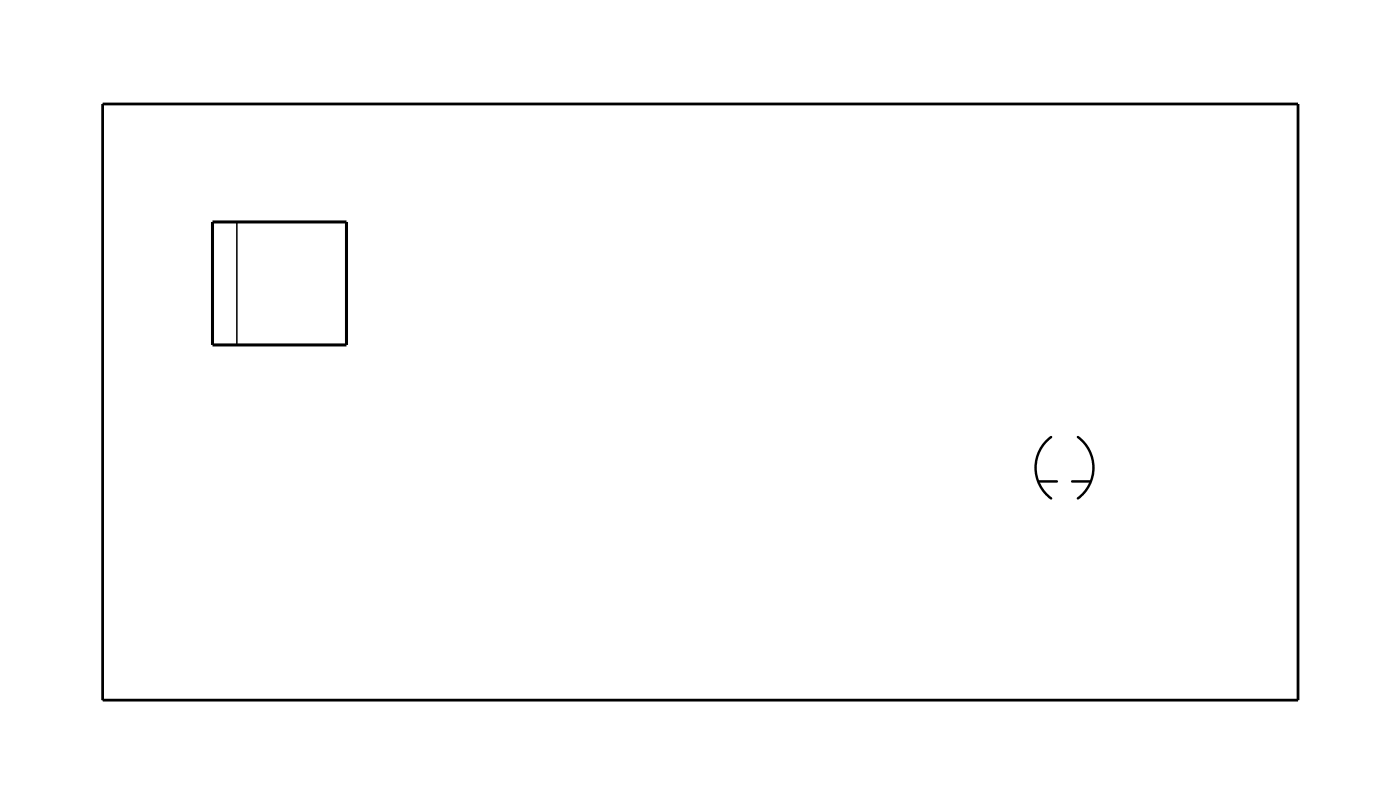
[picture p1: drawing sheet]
<svg xmlns="http://www.w3.org/2000/svg" width="117mm" height="67mm" viewBox="0 0 117 67" stroke-linecap="round" stroke-linejoin="round" font-family="sans-serif">
<path d="M8.6 8.7h99.7v49.7h-99.7zM87.7 36.4a3.2 3.2 0 0 0 0 5.2M89.9 36.4a3.2 3.2 0 0 1 0 5.2M86.6 40.1h1.6M89.4 40.1h1.5" fill="none" stroke="#000" stroke-width=".2"/>
<path d="M17.7 18.5h11.2v10.3h-11.2z" fill="none" stroke="#000" stroke-width=".25"/>
<path d="M19.8 18.5v10.3" fill="none" stroke="#000" stroke-width=".13"/>
<circle cx="34.2" cy="53.4" r=".7" fill="#fff"/>
<circle cx="34.2" cy="53.4" r=".7" fill="none" stroke="#fff" stroke-width=".66" stroke-linecap="butt"/>
<circle cx="34.2" cy="50.8" r=".7" fill="#fff"/>
<circle cx="34.2" cy="50.8" r=".7" fill="none" stroke="#fff" stroke-width=".66" stroke-linecap="butt"/>
<circle cx="34.2" cy="48.3" r=".7" fill="#fff"/>
<circle cx="34.2" cy="48.3" r=".7" fill="none" stroke="#fff" stroke-width=".66" stroke-linecap="butt"/>
<circle cx="34.2" cy="45.7" r=".7" fill="#fff"/>
<circle cx="34.2" cy="45.7" r=".7" fill="none" stroke="#fff" stroke-width=".66" stroke-linecap="butt"/>
<circle cx="34.2" cy="43.2" r=".7" fill="#fff"/>
<circle cx="34.2" cy="43.2" r=".7" fill="none" stroke="#fff" stroke-width=".66" stroke-linecap="butt"/>
<circle cx="34.2" cy="40.7" r=".7" fill="#fff"/>
<circle cx="34.2" cy="40.7" r=".7" fill="none" stroke="#fff" stroke-width=".66" stroke-linecap="butt"/>
<circle cx="34.2" cy="38.1" r=".7" fill="#fff"/>
<circle cx="34.2" cy="38.1" r=".7" fill="none" stroke="#fff" stroke-width=".66" stroke-linecap="butt"/>
<circle cx="34.2" cy="35.6" r=".7" fill="#fff"/>
<circle cx="34.2" cy="35.6" r=".7" fill="none" stroke="#fff" stroke-width=".66" stroke-linecap="butt"/>
<circle cx="34.2" cy="31.3" r=".7" fill="#fff"/>
<circle cx="34.2" cy="31.3" r=".7" fill="none" stroke="#fff" stroke-width=".66" stroke-linecap="butt"/>
<circle cx="34.2" cy="28.7" r=".7" fill="#fff"/>
<circle cx="34.2" cy="28.7" r=".7" fill="none" stroke="#fff" stroke-width=".66" stroke-linecap="butt"/>
<circle cx="34.2" cy="26.2" r=".7" fill="#fff"/>
<circle cx="34.2" cy="26.2" r=".7" fill="none" stroke="#fff" stroke-width=".66" stroke-linecap="butt"/>
<circle cx="34.2" cy="23.6" r=".7" fill="#fff"/>
<circle cx="34.2" cy="23.6" r=".7" fill="none" stroke="#fff" stroke-width=".66" stroke-linecap="butt"/>
<circle cx="34.2" cy="21.1" r=".7" fill="#fff"/>
<circle cx="34.2" cy="21.1" r=".7" fill="none" stroke="#fff" stroke-width=".66" stroke-linecap="butt"/>
<circle cx="34.2" cy="18.6" r=".7" fill="#fff"/>
<circle cx="34.2" cy="18.6" r=".7" fill="none" stroke="#fff" stroke-width=".66" stroke-linecap="butt"/>
<circle cx="34.2" cy="16" r=".7" fill="#fff"/>
<circle cx="34.2" cy="16" r=".7" fill="none" stroke="#fff" stroke-width=".66" stroke-linecap="butt"/>
<circle cx="34.2" cy="13.5" r=".7" fill="#fff"/>
<circle cx="34.2" cy="13.5" r=".7" fill="none" stroke="#fff" stroke-width=".66" stroke-linecap="butt"/>
<circle cx="82.4" cy="44" r=".7" fill="#fff"/>
<circle cx="82.4" cy="44" r=".7" fill="none" stroke="#fff" stroke-width=".66" stroke-linecap="butt"/>
<circle cx="82.4" cy="41.4" r=".7" fill="#fff"/>
<circle cx="82.4" cy="41.4" r=".7" fill="none" stroke="#fff" stroke-width=".66" stroke-linecap="butt"/>
<circle cx="82.4" cy="38.9" r=".7" fill="#fff"/>
<circle cx="82.4" cy="38.9" r=".7" fill="none" stroke="#fff" stroke-width=".66" stroke-linecap="butt"/>
<circle cx="82.4" cy="36.3" r=".7" fill="#fff"/>
<circle cx="82.4" cy="36.3" r=".7" fill="none" stroke="#fff" stroke-width=".66" stroke-linecap="butt"/>
<circle cx="82.4" cy="33.8" r=".7" fill="#fff"/>
<circle cx="82.4" cy="33.8" r=".7" fill="none" stroke="#fff" stroke-width=".66" stroke-linecap="butt"/>
<circle cx="82.4" cy="31.3" r=".7" fill="#fff"/>
<circle cx="82.4" cy="31.3" r=".7" fill="none" stroke="#fff" stroke-width=".66" stroke-linecap="butt"/>
<circle cx="82.4" cy="26.2" r=".7" fill="#fff"/>
<circle cx="82.4" cy="26.2" r=".7" fill="none" stroke="#fff" stroke-width=".66" stroke-linecap="butt"/>
<circle cx="82.4" cy="23.6" r=".7" fill="#fff"/>
<circle cx="82.4" cy="23.6" r=".7" fill="none" stroke="#fff" stroke-width=".66" stroke-linecap="butt"/>
<circle cx="82.4" cy="21.1" r=".7" fill="#fff"/>
<circle cx="82.4" cy="21.1" r=".7" fill="none" stroke="#fff" stroke-width=".66" stroke-linecap="butt"/>
<circle cx="82.4" cy="18.6" r=".7" fill="#fff"/>
<circle cx="82.4" cy="18.6" r=".7" fill="none" stroke="#fff" stroke-width=".66" stroke-linecap="butt"/>
<circle cx="82.4" cy="16" r=".7" fill="#fff"/>
<circle cx="82.4" cy="16" r=".7" fill="none" stroke="#fff" stroke-width=".66" stroke-linecap="butt"/>
<circle cx="82.4" cy="13.5" r=".7" fill="#fff"/>
<circle cx="82.4" cy="13.5" r=".7" fill="none" stroke="#fff" stroke-width=".66" stroke-linecap="butt"/>
<circle cx="88.8" cy="36.5" r=".64" fill="#fff"/>
<circle cx="88.8" cy="36.5" r=".64" fill="none" stroke="#fff" stroke-width=".66" stroke-linecap="butt"/>
<circle cx="88.8" cy="41.5" r=".64" fill="#fff"/>
<circle cx="88.8" cy="41.5" r=".64" fill="none" stroke="#fff" stroke-width=".66" stroke-linecap="butt"/>
<path d="M23.6 25.4h1.5v1.5h-1.5z" fill="#fff"/>
<path d="M23.6 25.4h1.5v1.5h-1.5z" fill="none" stroke="#fff" stroke-width=".66" stroke-linecap="butt"/>
<circle cx="24.3" cy="26.1" r=".76" fill="#fff"/>
<circle cx="24.3" cy="26.1" r=".76" fill="none" stroke="#fff" stroke-width=".66" stroke-linecap="butt"/>
<circle cx="24.3" cy="21.1" r=".76" fill="#fff"/>
<circle cx="24.3" cy="21.1" r=".76" fill="none" stroke="#fff" stroke-width=".66" stroke-linecap="butt"/>
</svg>
